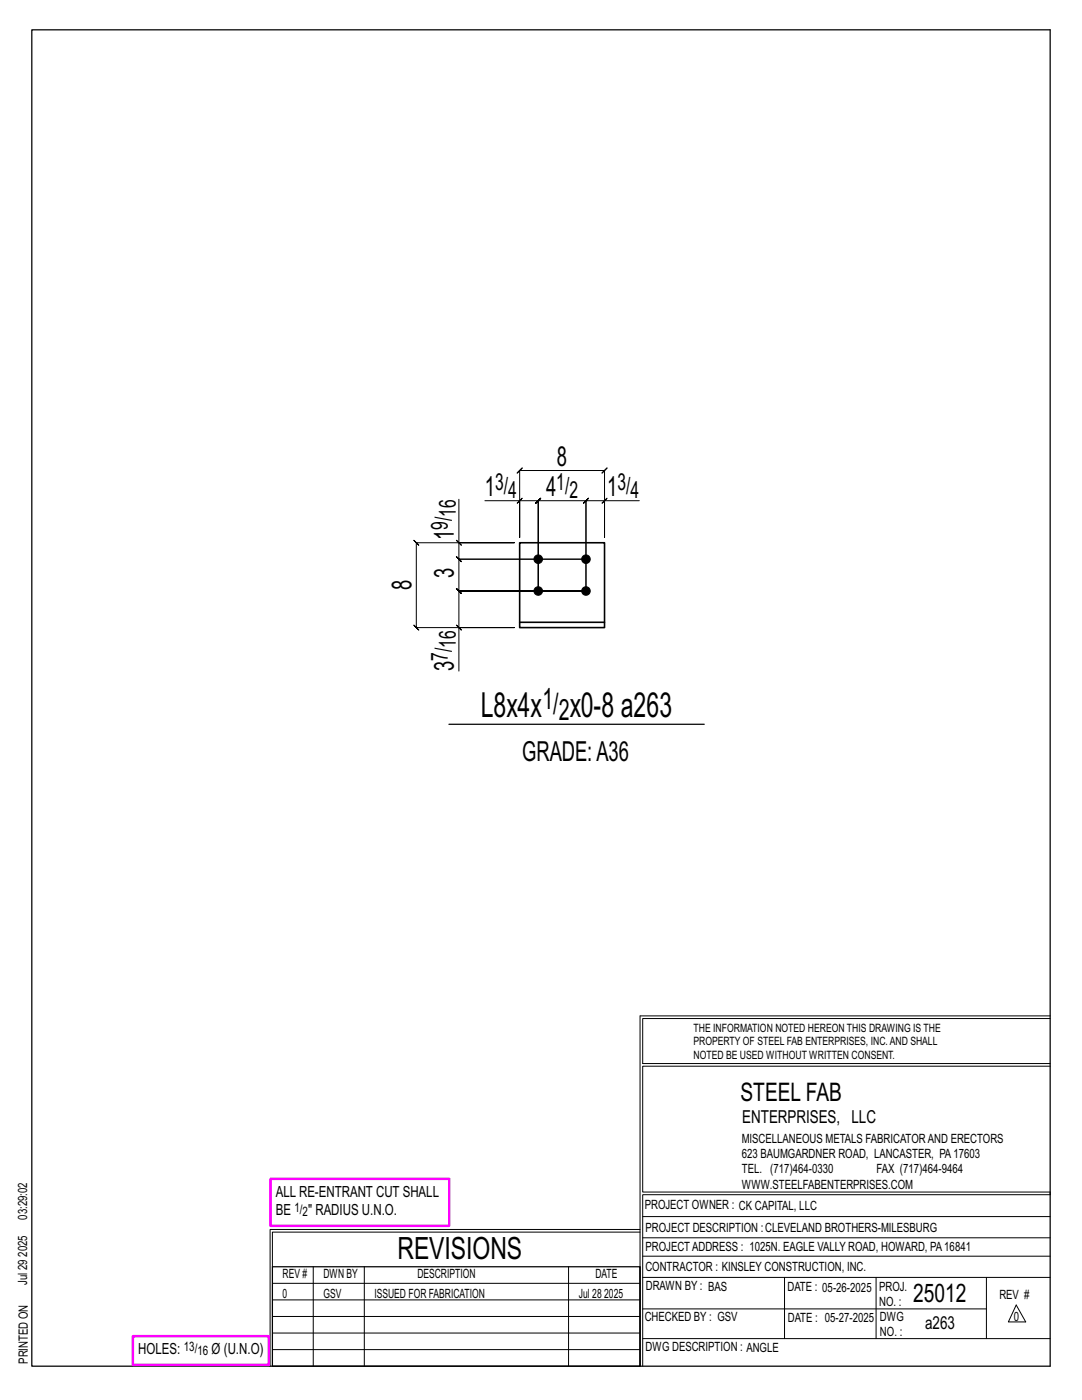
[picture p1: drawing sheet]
<svg xmlns="http://www.w3.org/2000/svg" width="216mm" height="279mm" viewBox="0 0 216 279" stroke-linecap="round" stroke-linejoin="round" font-family="sans-serif">
<defs><g id="words">
<g font-size="6.9">
<text x="95.9" y="143.1">L8x4x</text>
<text x="113.7" y="143.1">x0-8 a263</text>
</g>
<text font-size="6.1" x="79.3" y="251.3">REVISIONS</text>
<g font-size="5.9">
<text x="108.2" y="141.5">1/</text>
<text x="111.5" y="143.6">2</text>
</g>
<g font-size="5.5">
<text x="111.1" y="92.9">8</text>
<text x="96.8" y="98.9">1</text>
<text x="109" y="98.9">4</text>
<text x="121.2" y="98.9">1</text>
<text x="90.6" y="107.8" transform="rotate(-90 90.6 107.8)">1</text>
<text x="82.1" y="117.8" transform="rotate(-90 82.1 117.8)">8</text>
<text x="90.6" y="115.3" transform="rotate(-90 90.6 115.3)">3</text>
<text x="90.6" y="133.9" transform="rotate(-90 90.6 133.9)">3</text>
<text x="104.2" y="151.8">GRADE:A36</text>
</g>
<g font-size="5.1">
<text x="147.8" y="219.8">STEEL FAB</text>
<text x="182.2" y="259.9">25012</text>
</g>
<g font-size="4.7">
<text x="98.8" y="97.7">3/</text>
<text x="101.4" y="99.4">4</text>
<text x="111" y="97.7">1/</text>
<text x="113.6" y="99.4">2</text>
<text x="123.2" y="97.7">3/</text>
<text x="125.8" y="99.4">4</text>
<text x="89.3" y="105.7" transform="rotate(-90 89.3 105.7)">9/</text>
<text x="91" y="103.1" transform="rotate(-90 91 103.1)">16</text>
<text x="89.3" y="131.9" transform="rotate(-90 89.3 131.9)">7/</text>
<text x="91" y="129.3" transform="rotate(-90 91 129.3)">16</text>
</g>
<g font-size="3.6">
<text x="148.1" y="224.1">ENTERPRISES, LLC</text>
<text x="184.6" y="265.2">a263</text>
</g>
<g font-size="3.1">
<text x="55" y="238.9">ALL RE-ENTRANT CUT SHALL</text>
<text x="55" y="242.5">BE</text>
<text x="61.5" y="242.5">&quot; RADIUS U.N.O.</text>
<text x="27.6" y="270.2">HOLES:</text>
<text x="42.2" y="270.2">Ø (U.N.O)</text>
</g>
<g font-size="2.6">
<text x="58.8" y="241.8">1/</text>
<text x="60.4" y="242.7">2</text>
<text x="36.7" y="269.6">13/</text>
<text x="39.4" y="270.5">16</text>
</g>
<g font-size="2.5">
<text x="148" y="231.2">623 BAUMGARDNER ROAD, LANCASTER, PA17603</text>
<text x="148" y="228.1">MISCELLANEOUS METALS FABRICATORAND ERECTORS</text>
<text x="148" y="237.2">WWW.STEELFABENTERPRISES.COM</text>
<text x="148" y="234.2">TEL. (717)464-0330</text>
<text x="174.9" y="234.2">FAX (717)464-9464</text>
<text x="5.4" y="243.4" transform="rotate(-90 5.4 243.4)">03:29:02</text>
<text x="128.7" y="241.3">PROJECT OWNER : CK CAPITAL, LLC</text>
<text x="128.8" y="246">PROJECT DESCRIPTION :CLEVELAND BROTHERS-MILESBURG</text>
<text x="5.4" y="250.8" transform="rotate(-90 5.4 250.8)">2025</text>
<text x="128.8" y="249.7">PROJECTADDRESS : 1025N. EAGLE VALLY ROAD, HOWARD, PA16841</text>
<text x="5.4" y="256.5" transform="rotate(-90 5.4 256.5)">Jul 29</text>
<text x="56.4" y="255">REV #</text>
<text x="64.5" y="255">DWN BY</text>
<text x="83.3" y="255">DESCRIPTION</text>
<text x="118.8" y="255">DATE</text>
<text x="128.8" y="253.7">CONTRACTOR : KINSLEY CONSTRUCTION, INC.</text>
<text x="128.9" y="257.5">DRAWN BY : BAS</text>
<text x="157.1" y="257.6">DATE : 05-26-2025</text>
<text x="175.4" y="257.7">PROJ.</text>
<text x="56.4" y="259">0</text>
<text x="64.5" y="259">GSV</text>
<text x="74.7" y="259">ISSUED FOR FABRICATION</text>
<text x="115.5" y="259">Jul 28</text>
<text x="120.6" y="259">2025</text>
<text x="128.6" y="263.7">CHECKED BY : GSV</text>
<text x="157.2" y="263.7">DATE : 05-27-2025</text>
<text x="175.4" y="260.7">NO. :</text>
<text x="175.6" y="263.7">DWG</text>
<text x="199.4" y="259.2">REV #</text>
<text x="202.3" y="263.7">0</text>
<text x="128.8" y="269.7">DWG DESCRIPTION : ANGLE</text>
<text x="175.6" y="266.7">NO. :</text>
<text x="5.5" y="272.2" transform="rotate(-90 5.5 272.2)">PRINTED ON</text>
</g>
<g font-size="2.3">
<text x="138.4" y="208.6">PROPERTY OF STEEL FAB ENTERPRISES, INC.AND SHALL</text>
<text x="138.4" y="205.9">THE INFORMATION NOTED HEREON THIS DRAWING IS THE</text>
<text x="138.4" y="211.3">NOTED BE USED WITHOUT WRITTEN CONSENT.</text>
</g>
</g></defs>
<g fill="none" stroke="#000" stroke-width=".2">
<path d="M91.6 99.6v8.7h11h-19.5l-.5-.5 1 1-.5-.5v17l-.5-.5 1 1-.5-.5h19.5h-11v8.6M96.8 99.9h6.9v7.4v-13.4l-.5 .5 1-1-.5 .5h16.9l-.5 .5 1-1-.5 .5v13.4v-7.4h7M103.7 99.9l.5-.5-1 1zM103.7 99.9h3.7l-.5 .5 1-1-.5 .5v18v-18l-.5 .5 1-1-.5 .5h9.5l-.5 .5 1-1-.5 .5v18v-18l-.5 .5 1-1-.5 .5h3.7M120.6 99.9l.5-.5-1 1zM91.1 107.8l1 1zM91.6 108.3v3.3l-.5-.5 1 1-.5-.5h25.3h-25.3l-.5-.5 1 1-.5-.5v6.3l-.5-.5 1 1-.5-.5h25.3h-25.3l-.5-.5 1 1-.5-.5v7.4M91.1 124.8l1 1zM127.7 202.7v70M127.7 202.7h81.8M209.5 203.3h-81.3v9h81.3M209.5 212.8h-81.3v25.1h81.3v.5h-81.3v34.3"/>
<path d="M54.4 259.4h73.3M54.4 256.1h73.3M62.5 252.8v19.9M72.7 252.8v19.9M113.4 252.8v19.9M127.7 245.4h-73.8v27.3M127.7 245.9h-73.3v6.9M128.2 242.8h81.3M128.2 254.9h81.3M128.2 250.7h81.3M128.2 247h81.3M156.5 254.9v12.2"/>
<path d="M174.8 254.9v12.2M196.8 254.9v12.2M54.4 269.3h73.3M54.4 266h73.3M54.4 262.7h73.3M128.2 261.2h68.6M128.2 267.1h81.3M202.8 260.4l1.9 3.4h-3.5z"/>
</g>
<path d="M6.3 6h203.2v266.7h-203.2zM89.6 144.5h50.9M54.4 252.8h73.3v19.9h-73.3z" fill="none" stroke="#000" stroke-width=".25"/>
<path d="M54 235.3h35.6v9.3h-35.6zM26.5 266.7h27.1v5.7h-27.1z" fill="none" stroke="#f0f" stroke-width=".5"/>
<g fill="#000" stroke="#000" stroke-width=".2">
<circle cx="107.4" cy="111.6" r=".86"/>
<circle cx="107.4" cy="117.9" r=".86"/>
<circle cx="116.9" cy="117.9" r=".86"/>
<circle cx="116.9" cy="111.6" r=".86"/>
</g>
<path d="M103.7 124.2h16.9v1.1h-16.9zM103.7 124.2v-15.9h16.9v15.9" fill="none" stroke="#000" stroke-width=".32"/>
<use href="#words"/>
</svg>
